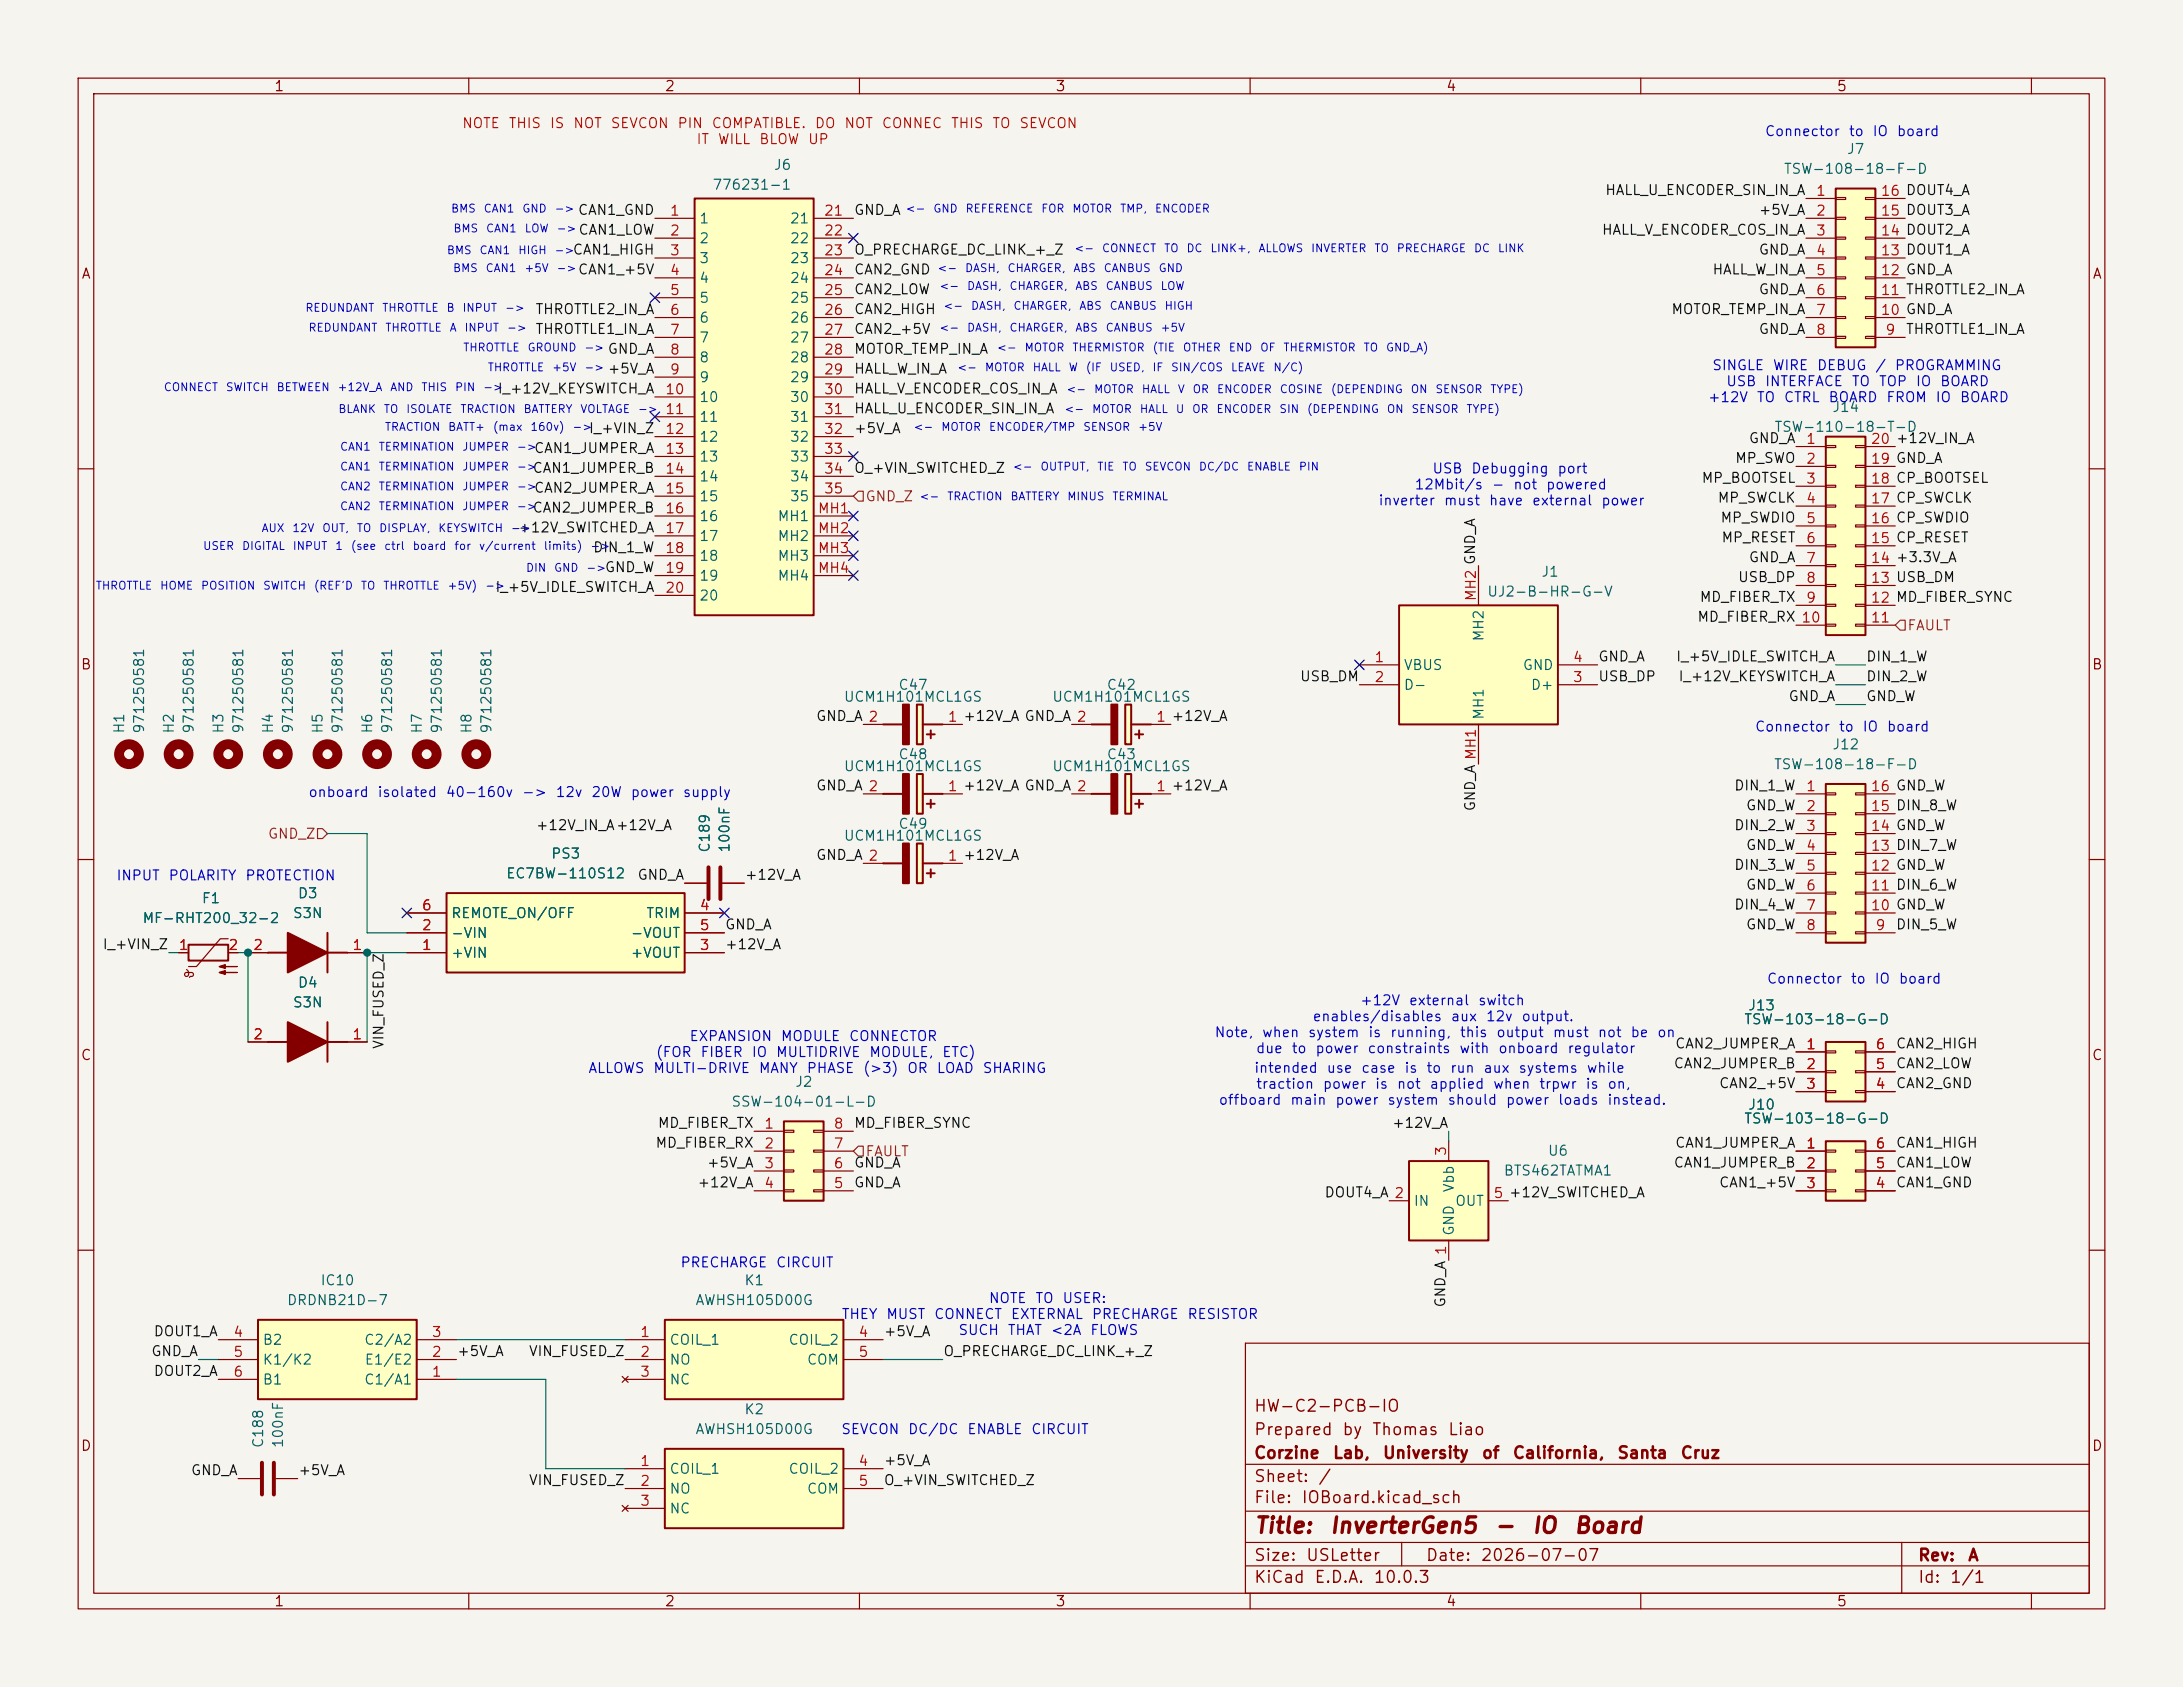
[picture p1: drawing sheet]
<svg xmlns="http://www.w3.org/2000/svg" width="279mm" height="216mm" viewBox="0 0 279 216" stroke-linecap="round" stroke-linejoin="round" font-family="sans-serif">
<defs><g id="words">
<g font-size="2" fill="#840000">
<text x="160.4" y="196.7">Title:</text>
<text x="170.1" y="196.7">InverterGen5</text>
<text x="191.2" y="196.7">-</text>
<text x="196" y="196.7">IO</text>
<text x="201.3" y="196.7">Board</text>
</g>
<g font-size="1.5" fill="#840000">
<text x="160.4" y="184">Prepared</text>
<text x="160.4" y="181">HW-C2-PCB-IO</text>
<text x="171.7" y="184">by</text>
<text x="175.5" y="184">Thomas</text>
<text x="185.2" y="184">Liao</text>
<text x="160.4" y="190">Sheet:</text>
<text x="160.4" y="187">Corzine</text>
<text x="168.6" y="190">/</text>
<text x="170.5" y="187">Lab,</text>
<text x="176.9" y="187">University</text>
<text x="189.6" y="187">of</text>
<text x="193.5" y="187">California,</text>
<text x="206.9" y="187">Santa</text>
<text x="215" y="187">Cruz</text>
<text x="160.4" y="192.7">File:</text>
<text x="166.5" y="192.7">IOBoard.kicad_sch</text>
<text x="160.4" y="202.9">KiCad</text>
<text x="160.4" y="200.1">Size:</text>
<text x="167.1" y="200.1">USLetter</text>
<text x="168.1" y="202.9">E.D.A.</text>
<text x="175.7" y="202.9">10.0.3</text>
<text x="182.4" y="200.1">Date:</text>
<text x="189.4" y="200.1">2026-07-07</text>
<text x="245.4" y="200.1">Rev:</text>
<text x="245.4" y="202.9">Id:</text>
<text x="249.5" y="202.9">1/1</text>
<text x="251.8" y="200.1">A</text>
</g>
<g font-size="1.3" fill="#840000">
<text x="35" y="12">1</text>
<text x="85" y="12">2</text>
<text x="135" y="12">3</text>
<text x="185" y="12">4</text>
<text x="235" y="12">5</text>
<text x="10.3" y="36">A</text>
<text x="267.7" y="36">A</text>
<text x="10.3" y="86">B</text>
<text x="267.7" y="86">B</text>
<text x="10.3" y="136">C</text>
<text x="267.7" y="136">C</text>
<text x="10.3" y="186">D</text>
<text x="267.7" y="186">D</text>
<text x="35" y="205.9">1</text>
<text x="85" y="205.9">2</text>
<text x="135" y="205.9">3</text>
<text x="185" y="205.9">4</text>
<text x="235" y="205.9">5</text>
</g>
<g font-size="1.3" fill="#ff1b03">
<text x="59.1" y="16.7">NOTE</text>
<text x="65" y="16.7">THIS</text>
<text x="70.3" y="16.7">IS</text>
<text x="73.3" y="16.7">NOT</text>
<text x="78.1" y="16.7">SEVCON</text>
<text x="86.6" y="16.7">PIN</text>
<text x="91" y="16.7">COMPATIBLE.</text>
<text x="104.2" y="16.7">DO</text>
<text x="108" y="16.7">NOT</text>
<text x="112.8" y="16.7">CONNEC</text>
<text x="121.6" y="16.7">THIS</text>
<text x="126.9" y="16.7">TO</text>
<text x="130.4" y="16.7">SEVCON</text>
<text x="89" y="18.8">IT</text>
<text x="91.8" y="18.8">WILL</text>
<text x="97.1" y="18.8">BLOW</text>
<text x="103.3" y="18.8">UP</text>
</g>
<g font-size="1.3" fill="#0000c2">
<text x="225.8" y="17.7">Connector</text>
<text x="236.5" y="17.7">to</text>
<text x="239.6" y="17.7">IO</text>
<text x="242.7" y="17.7">board</text>
<text x="219.1" y="47.7">SINGLE</text>
<text x="226.8" y="47.7">WIRE</text>
<text x="232.5" y="47.7">DEBUG</text>
<text x="239.9" y="47.7">/</text>
<text x="242.4" y="47.7">PROGRAMMING</text>
<text x="218.5" y="51.8">+12V</text>
<text x="220.8" y="49.7">USB</text>
<text x="224.8" y="51.8">TO</text>
<text x="225.8" y="49.7">INTERFACE</text>
<text x="228.2" y="51.8">CTRL</text>
<text x="233.9" y="51.8">BOARD</text>
<text x="236.9" y="49.7">TO</text>
<text x="240.4" y="49.7">TOP</text>
<text x="241.3" y="51.8">FROM</text>
<text x="245.1" y="49.7">IO</text>
<text x="247.6" y="51.8">IO</text>
<text x="248.2" y="49.7">BOARD</text>
<text x="250.8" y="51.8">BOARD</text>
<text x="176.3" y="65">inverter</text>
<text x="181" y="63">12Mbit/s</text>
<text x="183.2" y="60.9">USB</text>
<text x="184.7" y="65">must</text>
<text x="188.2" y="60.9">Debugging</text>
<text x="190.5" y="65">have</text>
<text x="190.8" y="63">-</text>
<text x="193.6" y="63">not</text>
<text x="196" y="65">external</text>
<text x="197.8" y="63">powered</text>
<text x="199.2" y="60.9">port</text>
<text x="204.8" y="65">power</text>
<text x="224.5" y="93.9">Connector</text>
<text x="235.3" y="93.9">to</text>
<text x="238.3" y="93.9">IO</text>
<text x="241.4" y="93.9">board</text>
<text x="39.4" y="102.3">onboard</text>
<text x="48.2" y="102.3">isolated</text>
<text x="57" y="102.3">40-160v</text>
<text x="66.7" y="102.3">-&gt;</text>
<text x="71" y="102.3">12v</text>
<text x="75.6" y="102.3">20W</text>
<text x="80.6" y="102.3">power</text>
<text x="87.3" y="102.3">supply</text>
<text x="14.8" y="113">INPUT</text>
<text x="21.5" y="113">POLARITY</text>
<text x="31.3" y="113">PROTECTION</text>
<text x="167.9" y="131">enables/disables</text>
<text x="174" y="129">+12V</text>
<text x="180.2" y="129">external</text>
<text x="185.6" y="131">aux</text>
<text x="189.1" y="129">switch</text>
<text x="190.1" y="131">12v</text>
<text x="194.6" y="131">output.</text>
<text x="226.1" y="126.2">Connector</text>
<text x="236.8" y="126.2">to</text>
<text x="239.8" y="126.2">IO</text>
<text x="242.9" y="126.2">board</text>
<text x="75.2" y="137.6">ALLOWS</text>
<text x="83.5" y="137.6">MULTI-DRIVE</text>
<text x="83.9" y="135.6">(FOR</text>
<text x="88.2" y="133.6">EXPANSION</text>
<text x="89.6" y="135.6">FIBER</text>
<text x="96.1" y="135.6">IO</text>
<text x="97" y="137.6">MANY</text>
<text x="99.2" y="135.6">MULTIDRIVE</text>
<text x="99.8" y="133.6">MODULE</text>
<text x="103.2" y="137.6">PHASE</text>
<text x="108.6" y="133.6">CONNECTOR</text>
<text x="110.4" y="137.6">(&gt;3)</text>
<text x="111.2" y="135.6">MODULE,</text>
<text x="116" y="137.6">OR</text>
<text x="119.8" y="137.6">LOAD</text>
<text x="120.5" y="135.6">ETC)</text>
<text x="125.7" y="137.6">SHARING</text>
<text x="155.4" y="133.1">Note,</text>
<text x="160.4" y="137.6">intended</text>
<text x="160.7" y="135.1">due</text>
<text x="161.4" y="133.1">when</text>
<text x="165.2" y="135.1">to</text>
<text x="167.3" y="133.1">system</text>
<text x="168.3" y="135.1">power</text>
<text x="169.7" y="137.6">use</text>
<text x="174.1" y="137.6">case</text>
<text x="174.9" y="135.1">constraints</text>
<text x="175" y="133.1">is</text>
<text x="177.8" y="133.1">running,</text>
<text x="179.7" y="137.6">is</text>
<text x="182.5" y="137.6">to</text>
<text x="185.5" y="137.6">run</text>
<text x="186.7" y="135.1">with</text>
<text x="186.7" y="133.1">this</text>
<text x="189.8" y="137.6">aux</text>
<text x="191.4" y="133.1">output</text>
<text x="191.7" y="135.1">onboard</text>
<text x="194.3" y="137.6">systems</text>
<text x="198.6" y="133.1">must</text>
<text x="200.5" y="135.1">regulator</text>
<text x="203" y="137.6">while</text>
<text x="204.4" y="133.1">not</text>
<text x="208.6" y="133.1">be</text>
<text x="212" y="133.1">on</text>
<text x="155.9" y="141.7">offboard</text>
<text x="160.7" y="139.7">traction</text>
<text x="165" y="141.7">main</text>
<text x="169.2" y="139.7">power</text>
<text x="170.8" y="141.7">power</text>
<text x="175.9" y="139.7">is</text>
<text x="177.5" y="141.7">system</text>
<text x="178.7" y="139.7">not</text>
<text x="182.9" y="139.7">applied</text>
<text x="185.2" y="141.7">should</text>
<text x="191" y="139.7">when</text>
<text x="192.6" y="141.7">power</text>
<text x="196.9" y="139.7">trpwr</text>
<text x="199.3" y="141.7">loads</text>
<text x="202.8" y="139.7">is</text>
<text x="205.6" y="141.7">instead.</text>
<text x="205.6" y="139.7">on,</text>
<text x="87" y="162.5">PRECHARGE</text>
<text x="99.2" y="162.5">CIRCUIT</text>
<text x="126.5" y="167.1">NOTE</text>
<text x="132.4" y="167.1">TO</text>
<text x="135.9" y="167.1">USER:</text>
<text x="107.6" y="169.1">THEY</text>
<text x="113.3" y="169.1">MUST</text>
<text x="119.5" y="169.1">CONNECT</text>
<text x="122.6" y="171.2">SUCH</text>
<text x="128.9" y="171.2">THAT</text>
<text x="129.3" y="169.1">EXTERNAL</text>
<text x="134.4" y="171.2">&lt;2A</text>
<text x="139.4" y="171.2">FLOWS</text>
<text x="139.6" y="169.1">PRECHARGE</text>
<text x="151.9" y="169.1">RESISTOR</text>
<text x="107.6" y="183.9">SEVCON</text>
<text x="116.1" y="183.9">DC/DC</text>
<text x="123.7" y="183.9">ENABLE</text>
<text x="131.9" y="183.9">CIRCUIT</text>
</g>
<g font-size="1.3" fill="#006464">
<text x="99" y="22.1">J6</text>
<text x="228.2" y="22.6">TSW-108-18-F-D</text>
<text x="236.3" y="20">J7</text>
<text x="89.4" y="28.9">1</text>
<text x="91.1" y="24.6">776231-1</text>
<text x="101" y="28.9">21</text>
<text x="89.4" y="31.5">2</text>
<text x="89.4" y="34">3</text>
<text x="101" y="31.5">22</text>
<text x="101" y="34">23</text>
<text x="89.4" y="36.5">4</text>
<text x="89.4" y="39.1">5</text>
<text x="89.4" y="41.6">6</text>
<text x="101" y="36.5">24</text>
<text x="101" y="39.1">25</text>
<text x="101" y="41.6">26</text>
<text x="89.4" y="44.2">7</text>
<text x="89.4" y="46.7">8</text>
<text x="101" y="44.2">27</text>
<text x="101" y="46.7">28</text>
<text x="89.4" y="49.2">9</text>
<text x="89.4" y="51.8">10</text>
<text x="101" y="49.2">29</text>
<text x="101" y="51.8">30</text>
<text x="234.4" y="53">J14</text>
<text x="89.4" y="54.3">11</text>
<text x="89.4" y="56.9">12</text>
<text x="89.4" y="59.4">13</text>
<text x="101" y="54.3">31</text>
<text x="101" y="56.9">32</text>
<text x="101" y="59.4">33</text>
<text x="227" y="55.6">TSW-110-18-T-D</text>
<text x="89.4" y="61.9">14</text>
<text x="89.4" y="64.5">15</text>
<text x="101" y="61.9">34</text>
<text x="101" y="64.5">35</text>
<text x="89.4" y="67">16</text>
<text x="89.4" y="69.6">17</text>
<text x="99.4" y="67">MH1</text>
<text x="99.4" y="69.6">MH2</text>
<text x="89.4" y="72.1">18</text>
<text x="89.4" y="74.6">19</text>
<text x="89.4" y="77.2">20</text>
<text x="99.4" y="72.1">MH3</text>
<text x="99.4" y="74.6">MH4</text>
<text x="190.3" y="76.7">UJ2-B-HR-G-V</text>
<text x="197.2" y="74.1">J1</text>
<text x="190.2" y="82.2" transform="rotate(-90 190.2 82.2)">MH2</text>
<text x="114.9" y="88.6">C47</text>
<text x="141.6" y="88.6">C42</text>
<text x="179.6" y="86.1">VBUS</text>
<text x="179.6" y="88.6">D-</text>
<text x="194.8" y="86.1">GND</text>
<text x="195.8" y="88.6">D+</text>
<text x="16.2" y="94" transform="rotate(-90 16.2 94)">H1</text>
<text x="18.8" y="94" transform="rotate(-90 18.8 94)">971250581</text>
<text x="22.6" y="94" transform="rotate(-90 22.6 94)">H2</text>
<text x="25.1" y="94" transform="rotate(-90 25.1 94)">971250581</text>
<text x="28.9" y="94" transform="rotate(-90 28.9 94)">H3</text>
<text x="31.5" y="94" transform="rotate(-90 31.5 94)">971250581</text>
<text x="35.3" y="94" transform="rotate(-90 35.3 94)">H4</text>
<text x="37.8" y="94" transform="rotate(-90 37.8 94)">971250581</text>
<text x="41.6" y="94" transform="rotate(-90 41.6 94)">H5</text>
<text x="44.2" y="94" transform="rotate(-90 44.2 94)">971250581</text>
<text x="48" y="94" transform="rotate(-90 48 94)">H6</text>
<text x="50.5" y="94" transform="rotate(-90 50.5 94)">971250581</text>
<text x="54.3" y="94" transform="rotate(-90 54.3 94)">H7</text>
<text x="56.9" y="94" transform="rotate(-90 56.9 94)">971250581</text>
<text x="60.7" y="94" transform="rotate(-90 60.7 94)">H8</text>
<text x="63.2" y="94" transform="rotate(-90 63.2 94)">971250581</text>
<text x="107.9" y="90.1">UCM1H101MCL1GS</text>
<text x="134.6" y="90.1">UCM1H101MCL1GS</text>
<text x="190.2" y="92.2" transform="rotate(-90 190.2 92.2)">MH1</text>
<text x="107.9" y="99">UCM1H101MCL1GS</text>
<text x="114.9" y="97.5">C48</text>
<text x="134.6" y="99">UCM1H101MCL1GS</text>
<text x="141.6" y="97.5">C43</text>
<text x="227" y="98.8">TSW-108-18-F-D</text>
<text x="234.4" y="96.2">J12</text>
<text x="107.9" y="107.9">UCM1H101MCL1GS</text>
<text x="114.9" y="106.4">C49</text>
<text x="64.7" y="112.7">EC7BW-110S12</text>
<text x="70.4" y="110.2">PS3</text>
<text x="91.1" y="109.2" transform="rotate(-90 91.1 109.2)">C189</text>
<text x="93.7" y="109.2" transform="rotate(-90 93.7 109.2)">100nF</text>
<text x="18.1" y="118.4">MF-RHT200_32-2</text>
<text x="25.7" y="115.9">F1</text>
<text x="37.4" y="117.8">S3N</text>
<text x="38" y="115.3">D3</text>
<text x="57.7" y="117.8">REMOTE_ON/OFF</text>
<text x="82.6" y="117.8">TRIM</text>
<text x="57.7" y="122.9">+VIN</text>
<text x="57.7" y="120.4">-VIN</text>
<text x="80.6" y="122.9">+VOUT</text>
<text x="80.6" y="120.4">-VOUT</text>
<text x="37.4" y="129.2">S3N</text>
<text x="38" y="126.7">D4</text>
<text x="223.1" y="131.4">TSW-103-18-G-D</text>
<text x="223.7" y="129.6">J13</text>
<text x="93.5" y="141.9">SSW-104-01-L-D</text>
<text x="101.7" y="139.4">J2</text>
<text x="223.7" y="142.3">J10</text>
<text x="198" y="148.2">U6</text>
<text x="223.1" y="144.1">TSW-103-18-G-D</text>
<text x="180.8" y="154.6">IN</text>
<text x="186.2" y="154.6">OUT</text>
<text x="186.4" y="152.7" transform="rotate(-90 186.4 152.7)">Vbb</text>
<text x="192.4" y="150.8">BTS462TATMA1</text>
<text x="186.4" y="158.2" transform="rotate(-90 186.4 158.2)">GND</text>
<text x="36.6" y="167.3">DRDNB21D-7</text>
<text x="40.9" y="164.8">IC10</text>
<text x="88.9" y="167.3">AWHSH105D00G</text>
<text x="95.2" y="164.8">K1</text>
<text x="33.5" y="172.4">B2</text>
<text x="46.5" y="172.4">C2/A2</text>
<text x="85.6" y="172.4">COIL_1</text>
<text x="100.8" y="172.4">COIL_2</text>
<text x="33.5" y="175">K1/K2</text>
<text x="33.5" y="177.5">B1</text>
<text x="46.5" y="177.5">C1/A1</text>
<text x="46.6" y="175">E1/E2</text>
<text x="85.6" y="175">NO</text>
<text x="85.6" y="177.5">NC</text>
<text x="103.2" y="175">COM</text>
<text x="34" y="185.4" transform="rotate(-90 34 185.4)">C188</text>
<text x="36.5" y="185.4" transform="rotate(-90 36.5 185.4)">100nF</text>
<text x="88.9" y="183.9">AWHSH105D00G</text>
<text x="95.2" y="181.3">K2</text>
<text x="85.6" y="188.9">COIL_1</text>
<text x="85.6" y="191.5">NO</text>
<text x="100.8" y="188.9">COIL_2</text>
<text x="103.2" y="191.5">COM</text>
<text x="85.6" y="194">NC</text>
</g>
<g font-size="1.3" fill="#0f0f0f">
<text x="73.9" y="27.8">CAN1_GND</text>
<text x="109.2" y="27.8">GND_A</text>
<text x="205.4" y="25.3">HALL_U_ENCODER_SIN_IN_A</text>
<text x="225" y="27.8">+5V_A</text>
<text x="73.2" y="32.9">CAN1_HIGH</text>
<text x="73.9" y="35.4">CAN1_+5V</text>
<text x="73.9" y="30.4">CAN1_LOW</text>
<text x="109.2" y="32.9">O_PRECHARGE_DC_LINK_+_Z</text>
<text x="109.2" y="35.4">CAN2_GND</text>
<text x="204.9" y="30.4">HALL_V_ENCODER_COS_IN_A</text>
<text x="219.1" y="35.4">HALL_W_IN_A</text>
<text x="225" y="32.9">GND_A</text>
<text x="68.4" y="40.5">THROTTLE2_IN_A</text>
<text x="109.2" y="38">CAN2_LOW</text>
<text x="109.2" y="40.5">CAN2_HIGH</text>
<text x="213.8" y="40.5">MOTOR_TEMP_IN_A</text>
<text x="225" y="38">GND_A</text>
<text x="68.4" y="43.1">THROTTLE1_IN_A</text>
<text x="77.7" y="45.6">GND_A</text>
<text x="109.2" y="43.1">CAN2_+5V</text>
<text x="109.2" y="45.6">MOTOR_TEMP_IN_A</text>
<text x="225" y="43.1">GND_A</text>
<text x="243.8" y="43.1">THROTTLE1_IN_A</text>
<text x="63.6" y="50.7">I_+12V_KEYSWITCH_A</text>
<text x="77.7" y="48.1">+5V_A</text>
<text x="109.2" y="53.2">HALL_U_ENCODER_SIN_IN_A</text>
<text x="109.2" y="50.7">HALL_V_ENCODER_COS_IN_A</text>
<text x="109.2" y="48.1">HALL_W_IN_A</text>
<text x="68.3" y="58.3">CAN1_JUMPER_A</text>
<text x="75.3" y="55.8">I_+VIN_Z</text>
<text x="109.2" y="55.8">+5V_A</text>
<text x="222" y="59.6">MP_SWO</text>
<text x="223.7" y="57">GND_A</text>
<text x="68.1" y="65.9">CAN2_JUMPER_B</text>
<text x="68.1" y="60.8">CAN1_JUMPER_B</text>
<text x="68.3" y="63.4">CAN2_JUMPER_A</text>
<text x="109.2" y="60.8">O_+VIN_SWITCHED_Z</text>
<text x="217.7" y="62.1">MP_BOOTSEL</text>
<text x="219.7" y="64.6">MP_SWCLK</text>
<text x="66.3" y="68.5">+12V_SWITCHED_A</text>
<text x="75.8" y="71">DIN_1_W</text>
<text x="220.1" y="67.2">MP_SWDIO</text>
<text x="220.2" y="69.7">MP_RESET</text>
<text x="63.3" y="76.1">I_+5V_IDLE_SWITCH_A</text>
<text x="77.3" y="73.5">GND_W</text>
<text x="217.5" y="77.3">MD_FIBER_TX</text>
<text x="222.3" y="74.8">USB_DP</text>
<text x="223.7" y="72.3">GND_A</text>
<text x="217.1" y="79.9">MD_FIBER_RX 10</text>
<text x="166.3" y="87.5">USB_DM</text>
<text x="204.5" y="85">GND_A</text>
<text x="204.5" y="87.5">USB_DP</text>
<text x="214.4" y="85">I_+5V_IDLE_SWITCH_A</text>
<text x="214.7" y="87.5">I_+12V_KEYSWITCH_A</text>
<text x="238.8" y="85">DIN_1_W</text>
<text x="238.8" y="87.5">DIN_2_W</text>
<text x="104.4" y="92.6">GND_A 2</text>
<text x="228.8" y="90">GND_A</text>
<text x="238.8" y="90">GND_W</text>
<text x="104.4" y="101.5">GND_A 2</text>
<text x="221.9" y="101.5">DIN_1_W</text>
<text x="68.5" y="106.6">+12V_IN_A+12V_A</text>
<text x="189.1" y="103.9" transform="rotate(-90 189.1 103.9)">GND_A MH1</text>
<text x="221.9" y="106.6">DIN_2_W</text>
<text x="223.4" y="104">GND_W</text>
<text x="81.5" y="112.9">GND_A</text>
<text x="95.2" y="112.9">+12V_A</text>
<text x="104.4" y="110.4">GND_A 2</text>
<text x="221.9" y="111.6">DIN_3_W</text>
<text x="223.4" y="109.1">GND_W</text>
<text x="92.7" y="119.3">GND_A</text>
<text x="221.9" y="116.7">DIN_4_W</text>
<text x="223.4" y="119.3">GND_W</text>
<text x="223.4" y="114.2">GND_W</text>
<text x="242.6" y="119.3">DIN_5_W</text>
<text x="13" y="121.8">I_+VIN_Z</text>
<text x="92.7" y="121.8">+12V_A</text>
<text x="49.4" y="134.3" transform="rotate(-90 49.4 134.3)">VIN_FUSED_Z</text>
<text x="214.1" y="137">CAN2_JUMPER_B</text>
<text x="214.3" y="134.5">CAN2_JUMPER_A</text>
<text x="242.6" y="134.5">CAN2_HIGH</text>
<text x="242.6" y="137">CAN2_LOW</text>
<text x="219.9" y="139.6">CAN2_+5V</text>
<text x="242.6" y="139.6">CAN2_GND</text>
<text x="83.8" y="147.2">MD_FIBER_RX</text>
<text x="84.1" y="144.7">MD_FIBER_TX</text>
<text x="90.4" y="149.7">+5V_A</text>
<text x="109.2" y="149.7">GND_A</text>
<text x="109.2" y="144.7">MD_FIBER_SYNC</text>
<text x="178.1" y="144.7">+12V_A</text>
<text x="214.1" y="149.7">CAN1_JUMPER_B</text>
<text x="214.3" y="147.2">CAN1_JUMPER_A</text>
<text x="242.6" y="149.7">CAN1_LOW</text>
<text x="242.6" y="147.2">CAN1_HIGH</text>
<text x="89.2" y="152.3">+12V_A</text>
<text x="109.2" y="152.3">GND_A</text>
<text x="169.4" y="153.5">DOUT4_A 2</text>
<text x="219.9" y="152.3">CAN1_+5V</text>
<text x="242.6" y="152.3">CAN1_GND</text>
<text x="185.3" y="167.4" transform="rotate(-90 185.3 167.4)">GND_A 1</text>
<text x="19.3" y="173.9">GND_A</text>
<text x="19.6" y="171.3">DOUT1_A</text>
<text x="58.4" y="173.9">+5V_A</text>
<text x="67.6" y="173.9">VIN_FUSED_Z</text>
<text x="113" y="171.3">+5V_A</text>
<text x="120.6" y="173.9">O_PRECHARGE_DC_LINK_+_Z</text>
<text x="19.6" y="176.4">DOUT2_A</text>
<text x="24.4" y="189.1">GND_A</text>
<text x="38.1" y="189.1">+5V_A</text>
<text x="67.6" y="190.4">VIN_FUSED_Z</text>
<text x="113" y="187.8">+5V_A</text>
<text x="113" y="190.4">O_+VIN_SWITCHED_Z</text>
</g>
<g font-size="1.3" fill="#a90000">
<text x="85.7" y="27.9">1</text>
<text x="105.4" y="27.9">21</text>
<text x="232.3" y="25.4">1</text>
<text x="232.3" y="27.9">2</text>
<text x="240.6" y="27.9">15 DOUT3_A</text>
<text x="240.6" y="25.4">16 DOUT4_A</text>
<text x="85.7" y="30.5">2</text>
<text x="85.7" y="33">3</text>
<text x="85.7" y="35.5">4</text>
<text x="105.4" y="30.5">22</text>
<text x="105.4" y="33">23</text>
<text x="105.4" y="35.5">24</text>
<text x="232.3" y="30.5">3</text>
<text x="232.3" y="33">4</text>
<text x="232.3" y="35.5">5</text>
<text x="240.6" y="35.5">12 GND_A</text>
<text x="240.6" y="33">13 DOUT1_A</text>
<text x="240.6" y="30.5">14 DOUT2_A</text>
<text x="85.7" y="38.1">5</text>
<text x="85.7" y="40.6">6</text>
<text x="105.4" y="38.1">25</text>
<text x="105.4" y="40.6">26</text>
<text x="232.3" y="38.1">6</text>
<text x="232.3" y="40.6">7</text>
<text x="240.6" y="40.6">10 GND_A</text>
<text x="240.6" y="38.1">11 THROTTLE2_IN_A</text>
<text x="85.7" y="43.2">7</text>
<text x="85.7" y="45.7">8</text>
<text x="105.4" y="43.2">27</text>
<text x="105.4" y="45.7">28</text>
<text x="232.3" y="43.2">8</text>
<text x="241.2" y="43.2">9</text>
<text x="85" y="50.8">10</text>
<text x="85" y="53.3">11</text>
<text x="85.7" y="48.2">9</text>
<text x="105.4" y="48.2">29</text>
<text x="105.4" y="50.8">30</text>
<text x="105.4" y="53.3">31</text>
<text x="85" y="55.9">12</text>
<text x="85" y="58.4">13</text>
<text x="105.4" y="55.9">32</text>
<text x="105.4" y="58.4">33</text>
<text x="231.1" y="57.1">1</text>
<text x="231.1" y="59.7">2</text>
<text x="239.4" y="59.7">19 GND_A</text>
<text x="239.4" y="57.1">20 +12V_IN_A</text>
<text x="85" y="60.9">14</text>
<text x="85" y="63.5">15</text>
<text x="105.4" y="60.9">34</text>
<text x="105.4" y="63.5">35</text>
<text x="231.1" y="62.2">3</text>
<text x="231.1" y="64.7">4</text>
<text x="239.4" y="64.7">17 CP_SWCLK</text>
<text x="239.4" y="62.2">18 CP_BOOTSEL</text>
<text x="85" y="66">16</text>
<text x="85" y="68.6">17</text>
<text x="85" y="71.1">18</text>
<text x="104.6" y="66">MH1</text>
<text x="104.6" y="68.6">MH2</text>
<text x="104.6" y="71.1">MH3</text>
<text x="231.1" y="67.3">5</text>
<text x="231.1" y="69.8">6</text>
<text x="239.4" y="69.8">15 CP_RESET</text>
<text x="239.4" y="67.3">16 CP_SWDIO</text>
<text x="85" y="73.6">19</text>
<text x="85" y="76.2">20</text>
<text x="104.6" y="73.6">MH4</text>
<text x="189.2" y="77" transform="rotate(-90 189.2 77)">MH2 GND_A</text>
<text x="231.1" y="72.4">7</text>
<text x="231.1" y="74.9">8</text>
<text x="231.1" y="77.4">9</text>
<text x="239.4" y="77.4">12 MD_FIBER_SYNC</text>
<text x="239.4" y="74.9">13 USB_DM</text>
<text x="239.4" y="72.4">14 +3.3V_A</text>
<text x="239.4" y="80">11</text>
<text x="175.8" y="85.1">1</text>
<text x="175.8" y="87.6">2</text>
<text x="201.2" y="87.6">3</text>
<text x="201.2" y="85.1">4</text>
<text x="121.2" y="92.7">1 +12V_A GND_A 2</text>
<text x="147.9" y="92.7">1 +12V_A</text>
<text x="121.2" y="101.6">1 +12V_A GND_A 2</text>
<text x="147.9" y="101.6">1 +12V_A</text>
<text x="231.1" y="101.6">1</text>
<text x="239.4" y="101.6">16 GND_W</text>
<text x="231.1" y="104.1">2</text>
<text x="231.1" y="106.7">3</text>
<text x="239.4" y="106.7">14 GND_W</text>
<text x="239.4" y="104.1">15 DIN_8_W</text>
<text x="121.2" y="110.5">1 +12V_A</text>
<text x="231.1" y="109.2">4</text>
<text x="231.1" y="111.7">5</text>
<text x="239.4" y="111.7">12 GND_W</text>
<text x="239.4" y="109.2">13 DIN_7_W</text>
<text x="53.9" y="119.4">2</text>
<text x="53.9" y="116.8">6</text>
<text x="89.5" y="116.8">4</text>
<text x="89.5" y="119.4">5</text>
<text x="231.1" y="114.3">6</text>
<text x="231.1" y="116.8">7</text>
<text x="231.1" y="119.4">8</text>
<text x="239.4" y="116.8">10 GND_W</text>
<text x="239.4" y="114.3">11 DIN_6_W</text>
<text x="240" y="119.4">9</text>
<text x="22.8" y="121.9">1</text>
<text x="29.1" y="121.9">2</text>
<text x="32.3" y="121.9">2</text>
<text x="45" y="121.9">1</text>
<text x="53.9" y="121.9">1</text>
<text x="89.5" y="121.9">3</text>
<text x="32.3" y="133.3">2</text>
<text x="45" y="133.3">1</text>
<text x="231.1" y="134.6">1</text>
<text x="231.1" y="137.1">2</text>
<text x="240" y="137.1">5</text>
<text x="240" y="134.6">6</text>
<text x="231.1" y="139.7">3</text>
<text x="240" y="139.7">4</text>
<text x="97.7" y="144.8">1</text>
<text x="97.7" y="147.3">2</text>
<text x="97.7" y="149.8">3</text>
<text x="106.6" y="149.8">6</text>
<text x="106.6" y="147.3">7</text>
<text x="106.6" y="144.8">8</text>
<text x="185.4" y="148" transform="rotate(-90 185.4 148)">3</text>
<text x="231.1" y="147.3">1</text>
<text x="231.1" y="149.8">2</text>
<text x="240" y="149.8">5</text>
<text x="240" y="147.3">6</text>
<text x="97.7" y="152.4">4</text>
<text x="106.6" y="152.4">5</text>
<text x="191.1" y="153.6">5 +12V_SWITCHED_A</text>
<text x="231.1" y="152.4">3</text>
<text x="240" y="152.4">4</text>
<text x="29.8" y="171.4">4</text>
<text x="29.8" y="174">5</text>
<text x="55.2" y="174">2</text>
<text x="55.2" y="171.4">3</text>
<text x="81.8" y="171.4">1</text>
<text x="81.8" y="174">2</text>
<text x="109.8" y="171.4">4</text>
<text x="109.8" y="174">5</text>
<text x="29.8" y="176.5">6</text>
<text x="55.2" y="176.5">1</text>
<text x="81.8" y="176.5">3</text>
<text x="81.8" y="187.9">1</text>
<text x="81.8" y="190.5">2</text>
<text x="109.8" y="187.9">4</text>
<text x="109.8" y="190.5">5</text>
<text x="81.8" y="193">3</text>
</g>
<g font-size="1.3" fill="#725600">
<text x="110.7" y="64.5">GND_Z</text>
<text x="244" y="81">FAULT</text>
<text x="34.2" y="107.7">GND_Z</text>
<text x="110.7" y="148.3">FAULT</text>
</g>
<g font-size="1" fill="#0000c2">
<text x="57.6" y="27.5">BMS</text>
<text x="57.9" y="30">BMS</text>
<text x="61.8" y="27.5">CAN1</text>
<text x="62.1" y="30">CAN1</text>
<text x="66.8" y="27.5">GND</text>
<text x="67.1" y="30">LOW</text>
<text x="70.9" y="27.5">-&gt;</text>
<text x="71.1" y="30">-&gt;</text>
<text x="115.8" y="27.5">&lt;-</text>
<text x="119.4" y="27.5">GND</text>
<text x="123.5" y="27.5">REFERENCE</text>
<text x="133.2" y="27.5">FOR</text>
<text x="137.2" y="27.5">MOTOR</text>
<text x="143.3" y="27.5">TMP,</text>
<text x="147.7" y="27.5">ENCODER</text>
<text x="57.1" y="32.8">BMS</text>
<text x="57.9" y="35.1">BMS</text>
<text x="61.3" y="32.8">CAN1</text>
<text x="62.1" y="35.1">CAN1</text>
<text x="66.2" y="32.8">HIGH</text>
<text x="67" y="35.1">+5V</text>
<text x="70.9" y="32.8">-&gt;</text>
<text x="71.1" y="35.1">-&gt;</text>
<text x="119.9" y="35.1">&lt;-</text>
<text x="123.4" y="35.1">DASH,</text>
<text x="128.9" y="35.1">CHARGER,</text>
<text x="137.3" y="35.1">ABS</text>
<text x="137.4" y="32.5">&lt;-</text>
<text x="141" y="32.5">CONNECT</text>
<text x="141.2" y="35.1">CANBUS</text>
<text x="148.2" y="35.1">GND</text>
<text x="148.9" y="32.5">TO</text>
<text x="151.8" y="32.5">DC</text>
<text x="154.8" y="32.5">LINK+,</text>
<text x="161" y="32.5">ALLOWS</text>
<text x="167.7" y="32.5">INVERTER</text>
<text x="175.8" y="32.5">TO</text>
<text x="178.7" y="32.5">PRECHARGE</text>
<text x="188.6" y="32.5">DC</text>
<text x="191.6" y="32.5">LINK</text>
<text x="39" y="40.2">REDUNDANT</text>
<text x="48.8" y="40.2">THROTTLE</text>
<text x="57.1" y="40.2">B</text>
<text x="59.1" y="40.2">INPUT</text>
<text x="64.5" y="40.2">-&gt;</text>
<text x="120.1" y="37.4">&lt;-</text>
<text x="120.6" y="39.9">&lt;-</text>
<text x="123.7" y="37.4">DASH,</text>
<text x="124.2" y="39.9">DASH,</text>
<text x="129.1" y="37.4">CHARGER,</text>
<text x="129.6" y="39.9">CHARGER,</text>
<text x="137.5" y="37.4">ABS</text>
<text x="138.1" y="39.9">ABS</text>
<text x="141.4" y="37.4">CANBUS</text>
<text x="141.9" y="39.9">CANBUS</text>
<text x="148.5" y="37.4">LOW</text>
<text x="149" y="39.9">HIGH</text>
<text x="39.4" y="42.7">REDUNDANT</text>
<text x="49.2" y="42.7">THROTTLE</text>
<text x="57.5" y="42.7">A</text>
<text x="59.2" y="45.2">THROTTLE</text>
<text x="59.4" y="42.7">INPUT</text>
<text x="62.3" y="47.8">THROTTLE</text>
<text x="64.8" y="42.7">-&gt;</text>
<text x="67.4" y="45.2">GROUND</text>
<text x="70.6" y="47.8">+5V</text>
<text x="74.7" y="47.8">-&gt;</text>
<text x="74.7" y="45.2">-&gt;</text>
<text x="120.1" y="42.7">&lt;-</text>
<text x="122.4" y="47.8">&lt;-</text>
<text x="123.7" y="42.7">DASH,</text>
<text x="126" y="47.8">MOTOR</text>
<text x="127.5" y="45.2">&lt;-</text>
<text x="129.1" y="42.7">CHARGER,</text>
<text x="131.1" y="45.2">MOTOR</text>
<text x="132.1" y="47.8">HALL</text>
<text x="136.7" y="47.8">W</text>
<text x="137.2" y="45.2">THERMISTOR</text>
<text x="137.5" y="42.7">ABS</text>
<text x="138.9" y="47.8">(IF</text>
<text x="141.4" y="42.7">CANBUS</text>
<text x="141.9" y="47.8">USED,</text>
<text x="147.4" y="47.8">IF</text>
<text x="147.4" y="45.2">(TIE</text>
<text x="148.5" y="42.7">+5V</text>
<text x="149.8" y="47.8">SIN/COS</text>
<text x="151.3" y="45.2">OTHER</text>
<text x="157.2" y="45.2">END</text>
<text x="157.5" y="47.8">LEAVE</text>
<text x="161.2" y="45.2">OF</text>
<text x="162.9" y="47.8">N/C)</text>
<text x="164.2" y="45.2">THERMISTOR</text>
<text x="174.4" y="45.2">TO</text>
<text x="177.3" y="45.2">GND_A)</text>
<text x="20.9" y="50.3">CONNECT</text>
<text x="28.8" y="50.3">SWITCH</text>
<text x="35.3" y="50.3">BETWEEN</text>
<text x="43.1" y="50.3">+12V_A</text>
<text x="43.2" y="53.1">BLANK</text>
<text x="49" y="53.1">TO</text>
<text x="49.9" y="50.3">AND</text>
<text x="51.9" y="53.1">ISOLATE</text>
<text x="53.8" y="50.3">THIS</text>
<text x="58.2" y="50.3">PIN</text>
<text x="58.8" y="53.1">TRACTION</text>
<text x="61.7" y="50.3">-&gt;</text>
<text x="66.9" y="53.1">BATTERY</text>
<text x="74.2" y="53.1">VOLTAGE</text>
<text x="81.6" y="53.1">-&gt;</text>
<text x="136.1" y="53.1">&lt;-</text>
<text x="136.4" y="50.6">&lt;-</text>
<text x="139.7" y="53.1">MOTOR</text>
<text x="139.9" y="50.6">MOTOR</text>
<text x="145.8" y="53.1">HALL</text>
<text x="146" y="50.6">HALL</text>
<text x="150.4" y="53.1">U</text>
<text x="150.7" y="50.6">V</text>
<text x="152.5" y="53.1">OR</text>
<text x="152.6" y="50.6">OR</text>
<text x="155.6" y="53.1">ENCODER</text>
<text x="155.7" y="50.6">ENCODER</text>
<text x="163.6" y="53.1">SIN</text>
<text x="163.7" y="50.6">COSINE</text>
<text x="167.2" y="53.1">(DEPENDING</text>
<text x="170.3" y="50.6">(DEPENDING</text>
<text x="177.4" y="53.1">ON</text>
<text x="180.5" y="50.6">ON</text>
<text x="180.6" y="53.1">SENSOR</text>
<text x="183.6" y="50.6">SENSOR</text>
<text x="187.6" y="53.1">TYPE)</text>
<text x="190.7" y="50.6">TYPE)</text>
<text x="43.4" y="57.9">CAN1</text>
<text x="48.4" y="57.9">TERMINATION</text>
<text x="49.2" y="55.4">TRACTION</text>
<text x="57.3" y="55.4">BATT+</text>
<text x="59.1" y="57.9">JUMPER</text>
<text x="63" y="55.4">(max</text>
<text x="66.1" y="57.9">-&gt;</text>
<text x="67.8" y="55.4">160v)</text>
<text x="73.2" y="55.4">-&gt;</text>
<text x="116.8" y="55.4">&lt;-</text>
<text x="120.4" y="55.4">MOTOR</text>
<text x="126.5" y="55.4">ENCODER/TMP</text>
<text x="138.6" y="55.4">SENSOR</text>
<text x="145.6" y="55.4">+5V</text>
<text x="43.4" y="63">CAN2</text>
<text x="43.4" y="65.6">CAN2</text>
<text x="43.4" y="60.5">CAN1</text>
<text x="48.4" y="63">TERMINATION</text>
<text x="48.4" y="65.6">TERMINATION</text>
<text x="48.4" y="60.5">TERMINATION</text>
<text x="59.1" y="63">JUMPER</text>
<text x="59.1" y="65.6">JUMPER</text>
<text x="59.1" y="60.5">JUMPER</text>
<text x="66.1" y="63">-&gt;</text>
<text x="66.1" y="65.6">-&gt;</text>
<text x="66.1" y="60.5">-&gt;</text>
<text x="117.6" y="64.3">&lt;-</text>
<text x="121.1" y="64.3">TRACTION</text>
<text x="129.2" y="64.3">BATTERY</text>
<text x="129.5" y="60.5">&lt;-</text>
<text x="133.1" y="60.5">OUTPUT,</text>
<text x="136.5" y="64.3">MINUS</text>
<text x="140.4" y="60.5">TIE</text>
<text x="142.3" y="64.3">TERMINAL</text>
<text x="143.6" y="60.5">TO</text>
<text x="146.4" y="60.5">SEVCON</text>
<text x="153.4" y="60.5">DC/DC</text>
<text x="159.5" y="60.5">ENABLE</text>
<text x="166.2" y="60.5">PIN</text>
<text x="25.9" y="70.6">USER</text>
<text x="30.9" y="70.6">DIGITAL</text>
<text x="33.4" y="68.3">AUX</text>
<text x="37.3" y="68.3">12V</text>
<text x="37.4" y="70.6">INPUT</text>
<text x="41.2" y="68.3">OUT,</text>
<text x="42.8" y="70.6">1</text>
<text x="44.8" y="70.6">(see</text>
<text x="45.6" y="68.3">TO</text>
<text x="48.4" y="68.3">DISPLAY,</text>
<text x="49.1" y="70.6">ctrl</text>
<text x="52.7" y="70.6">board</text>
<text x="56" y="68.3">KEYSWITCH</text>
<text x="58.1" y="70.6">for</text>
<text x="61.2" y="70.6">v/current</text>
<text x="65.3" y="68.3">-&gt;</text>
<text x="69.5" y="70.6">limits)</text>
<text x="75.5" y="70.6">-&gt;</text>
<text x="12.2" y="75.7">THROTTLE</text>
<text x="20.4" y="75.7">HOME</text>
<text x="25.6" y="75.7">POSITION</text>
<text x="33.6" y="75.7">SWITCH</text>
<text x="40.1" y="75.7">(REF'D</text>
<text x="46.1" y="75.7">TO</text>
<text x="49" y="75.7">THROTTLE</text>
<text x="57.2" y="75.7">+5V)</text>
<text x="62" y="75.7">-&gt;</text>
<text x="67.2" y="73.4">DIN</text>
<text x="70.8" y="73.4">GND</text>
<text x="75" y="73.4">-&gt;</text>
</g>
</g></defs>
<path d="M0 0h279.4v215.9h-279.4z" fill="#f5f4ef" stroke="#f5f4ef" stroke-width=".13"/>
<g fill="none" stroke="#840000" stroke-width=".15">
<path d="M10 10h259.4v195.9h-259.4zM12 12h255.4v191.9h-255.4zM60 10v2M110 10v2M160 10v2M210 10v2M260 10v2M10 60h2M267.4 60h2M10 110h2M267.4 110h2M10 160h2"/>
<path d="M159.4 171.9h108v32h-108zM267.4 160h2M159.4 197.4h108M159.4 193.4h108M159.4 187.4h108M179.4 197.4v3M243.4 197.4v6.5M60 203.9v2M110 203.9v2M159.4 200.4h108M160 203.9v2M210 203.9v2"/>
<path d="M260 203.9v2"/>
</g>
<path d="M88.9 25.4h15.2v53.3h-15.2z" fill="#ffffc2"/>
<path d="M88.9 25.4h15.2v53.3h-15.2z" fill="none" stroke="#840000" stroke-width=".25"/>
<g fill="none" stroke="#840000" stroke-width=".15">
<path d="M83.8 27.9h5.1M83.8 30.5h5.1M83.8 33h5.1M83.8 35.6h5.1M83.8 38.1h5.1M104.1 27.9h5.1M104.1 30.5h5.1M104.1 33h5.1M104.1 35.6h5.1M104.1 38.1h5.1M83.8 40.6h5.1M83.8 43.2h5.1"/>
<path d="M83.8 45.7h5.1M83.8 48.3h5.1M83.8 50.8h5.1M83.8 53.3h5.1M83.8 55.9h5.1M83.8 58.4h5.1M104.1 40.6h5.1M104.1 43.2h5.1M104.1 45.7h5.1M104.1 48.3h5.1M104.1 50.8h5.1M104.1 53.3h5.1"/>
<path d="M104.1 55.9h5.1M104.1 58.4h5.1M83.8 61h5.1M83.8 63.5h5.1M83.8 66h5.1M83.8 68.6h5.1M83.8 71.1h5.1M83.8 73.7h5.1M83.8 76.2h5.1M104.1 61h5.1M104.1 63.5h5.1M104.1 66h5.1"/>
<path d="M104.1 68.6h5.1M104.1 71.1h5.1M104.1 73.7h5.1"/>
</g>
<path d="M233.7 55.9h5.1v25.4h-5.1z" fill="#ffffc2"/>
<path d="M233.7 55.9h5.1v25.4h-5.1z" fill="none" stroke="#840000" stroke-width=".25"/>
<g fill="none" stroke="#840000" stroke-width=".15">
<path d="M229.9 57.2h3.8M229.9 59.7h3.8M233.7 57h1.2v.3h-1.2zM233.7 59.6h1.2v.2h-1.2zM237.5 57h1.3v.3h-1.3zM237.5 59.6h1.3v.2h-1.3zM238.8 57.2h3.8M238.8 59.7h3.8M229.9 62.2h3.8M229.9 64.8h3.8M229.9 67.3h3.8M229.9 69.9h3.8"/>
<path d="M229.9 72.4h3.8M229.9 74.9h3.8M229.9 77.5h3.8M233.7 62.1h1.2v.3h-1.2zM233.7 64.6h1.2v.3h-1.2zM233.7 67.2h1.2v.2h-1.2zM233.7 69.7h1.2v.3h-1.2zM233.7 72.3h1.2v.2h-1.2zM233.7 74.8h1.2v.3h-1.2zM233.7 77.3h1.2v.3h-1.2zM233.7 79.9h1.2v.2h-1.2zM237.5 62.1h1.3v.3h-1.3z"/>
<path d="M237.5 64.6h1.3v.3h-1.3zM237.5 67.2h1.3v.2h-1.3zM237.5 69.7h1.3v.3h-1.3zM237.5 72.3h1.3v.2h-1.3zM237.5 74.8h1.3v.3h-1.3zM237.5 77.3h1.3v.3h-1.3zM237.5 79.9h1.3v.2h-1.3zM238.8 62.2h3.8M238.8 64.8h3.8M238.8 67.3h3.8M238.8 69.9h3.8M238.8 72.4h3.8"/>
<path d="M238.8 74.9h3.8M238.8 77.5h3.8M229.9 80h3.8M238.8 80h3.8"/>
</g>
<circle cx="61" cy="96.5" r="1.27" fill="none" stroke="#840000" stroke-width="1.3"/>
<path d="M117.3 99.1h.8v5h-.8z" fill="#ffffc2"/>
<path d="M117.3 99.1h.8v5h-.8zM113 101.6h2.6M118.1 101.6h2.5M118.6 102.9h1M119.1 102.4v1" fill="none" stroke="#840000" stroke-width=".25"/>
<path d="M115.6 99.1h.7v5h-.7z" fill="#840000" stroke="#840000" stroke-width=".25"/>
<path d="M110.5 101.6h2.5M120.6 101.6h2.6" fill="none" stroke="#840000" stroke-width=".15"/>
<path d="M117.3 90.2h.8v5.1h-.8z" fill="#ffffc2"/>
<path d="M113 92.7h2.6M117.3 90.2h.8v5.1h-.8zM118.1 92.7h2.5M118.6 94h1M119.1 93.5v1" fill="none" stroke="#840000" stroke-width=".25"/>
<path d="M115.6 90.2h.7v5.1h-.7z" fill="#840000" stroke="#840000" stroke-width=".25"/>
<path d="M110.5 92.7h2.5M120.6 92.7h2.6" fill="none" stroke="#840000" stroke-width=".15"/>
<path d="M117.3 108h.8v5h-.8z" fill="#ffffc2"/>
<path d="M113 110.5h2.6M117.3 108h.8v5h-.8zM118.1 110.5h2.5M118.6 111.8h1M119.1 111.3v1" fill="none" stroke="#840000" stroke-width=".25"/>
<path d="M115.6 108h.7v5h-.7z" fill="#840000" stroke="#840000" stroke-width=".25"/>
<path d="M110.5 110.5h2.5M120.6 110.5h2.6" fill="none" stroke="#840000" stroke-width=".15"/>
<path d="M85.1 185.4h22.8v10.2h-22.8z" fill="#ffffc2"/>
<path d="M85.1 185.4h22.8v10.2h-22.8z" fill="none" stroke="#840000" stroke-width=".25"/>
<path d="M79.6 192.7l.8 .7M80 188h5.1M80 190.5h5.1M80 193h5.1M80.4 192.7l-.8 .7M107.9 188h5.1M107.9 190.5h5.1" fill="none" stroke="#840000" stroke-width=".15"/>
<path d="M85.1 168.9h22.8v10.2h-22.8z" fill="#ffffc2"/>
<path d="M85.1 168.9h22.8v10.2h-22.8z" fill="none" stroke="#840000" stroke-width=".25"/>
<path d="M79.6 176.1l.8 .8M80 171.5h5.1M80 174h5.1M80 176.5h5.1M80.4 176.1l-.8 .8M107.9 171.5h5.1M107.9 174h5.1" fill="none" stroke="#840000" stroke-width=".15"/>
<path d="M57.1 114.3h30.5v10.2h-30.5z" fill="#ffffc2"/>
<path d="M57.1 114.3h30.5v10.2h-30.5z" fill="none" stroke="#840000" stroke-width=".25"/>
<path d="M52.1 119.4h5M52.1 116.8h5M87.6 119.4h5.1M87.6 116.8h5.1M87.6 113h2.8M92.5 113h2.7M52.1 121.9h5M87.6 121.9h5.1" fill="none" stroke="#840000" stroke-width=".15"/>
<path d="M90.7 111v4.1M92.2 111v4.1" fill="none" stroke="#840000" stroke-width=".51"/>
<path d="M100.3 143.5h5.1v10.2h-5.1z" fill="#ffffc2"/>
<path d="M100.3 143.5h5.1v10.2h-5.1z" fill="none" stroke="#840000" stroke-width=".25"/>
<g fill="none" stroke="#840000" stroke-width=".15">
<path d="M96.5 144.8h3.8M96.5 147.3h3.8M96.5 149.9h3.8M96.5 152.4h3.8M100.3 144.7h1.3v.2h-1.3zM100.3 147.2h1.3v.2h-1.3zM100.3 149.7h1.3v.3h-1.3zM100.3 152.3h1.3v.2h-1.3zM104.1 144.7h1.3v.2h-1.3zM104.1 147.2h1.3v.2h-1.3zM104.1 149.7h1.3v.3h-1.3zM104.1 152.3h1.3v.2h-1.3z"/>
<path d="M105.4 144.8h3.8M105.4 147.3h3.8M105.4 149.9h3.8M105.4 152.4h3.8"/>
</g>
<path d="M144 99.1h.8v5h-.8z" fill="#ffffc2"/>
<path d="M144 99.1h.8v5h-.8zM139.7 101.6h2.5M144.8 101.6h2.5M145.3 102.9h1M145.8 102.4v1" fill="none" stroke="#840000" stroke-width=".25"/>
<path d="M142.2 99.1h.8v5h-.8z" fill="#840000" stroke="#840000" stroke-width=".25"/>
<path d="M137.2 101.6h2.5M147.3 101.6h2.6" fill="none" stroke="#840000" stroke-width=".15"/>
<path d="M233.7 100.3h5.1v20.4h-5.1z" fill="#ffffc2"/>
<path d="M233.7 100.3h5.1v20.4h-5.1z" fill="none" stroke="#840000" stroke-width=".25"/>
<g fill="none" stroke="#840000" stroke-width=".15">
<path d="M229.9 101.6h3.8M229.9 104.1h3.8M229.9 106.7h3.8M229.9 109.2h3.8M229.9 111.8h3.8M229.9 114.3h3.8M229.9 116.8h3.8M229.9 119.4h3.8M233.7 101.5h1.2v.2h-1.2zM233.7 104h1.2v.3h-1.2zM233.7 106.6h1.2v.2h-1.2zM233.7 109.1h1.2v.2h-1.2z"/>
<path d="M233.7 111.6h1.2v.3h-1.2zM233.7 114.2h1.2v.2h-1.2zM233.7 116.7h1.2v.3h-1.2zM233.7 119.3h1.2v.2h-1.2zM237.5 101.5h1.3v.2h-1.3zM237.5 104h1.3v.3h-1.3zM237.5 106.6h1.3v.2h-1.3zM237.5 109.1h1.3v.2h-1.3zM237.5 111.6h1.3v.3h-1.3zM237.5 114.2h1.3v.2h-1.3zM237.5 116.7h1.3v.3h-1.3zM237.5 119.3h1.3v.2h-1.3z"/>
<path d="M238.8 101.6h3.8M238.8 104.1h3.8M238.8 106.7h3.8M238.8 109.2h3.8M238.8 111.8h3.8M238.8 114.3h3.8M238.8 116.8h3.8M238.8 119.4h3.8"/>
</g>
<path d="M233.7 133.4h5.1v7.6h-5.1z" fill="#ffffc2"/>
<path d="M233.7 133.4h5.1v7.6h-5.1z" fill="none" stroke="#840000" stroke-width=".25"/>
<path d="M229.9 134.6h3.8M229.9 137.2h3.8M229.9 139.7h3.8M233.7 134.5h1.2v.2h-1.2zM233.7 137h1.2v.3h-1.2zM233.7 139.6h1.2v.2h-1.2zM237.5 134.5h1.3v.2h-1.3zM237.5 137h1.3v.3h-1.3zM237.5 139.6h1.3v.2h-1.3zM238.8 134.6h3.8M238.8 137.2h3.8M238.8 139.7h3.8" fill="none" stroke="#840000" stroke-width=".15"/>
<path d="M233.7 146.1h5.1v7.6h-5.1z" fill="#ffffc2"/>
<path d="M233.7 146.1h5.1v7.6h-5.1z" fill="none" stroke="#840000" stroke-width=".25"/>
<path d="M229.9 147.3h3.8M229.9 149.9h3.8M229.9 152.4h3.8M233.7 147.2h1.2v.2h-1.2zM233.7 149.7h1.2v.3h-1.2zM233.7 152.3h1.2v.2h-1.2zM237.5 147.2h1.3v.2h-1.3zM237.5 149.7h1.3v.3h-1.3zM237.5 152.3h1.3v.2h-1.3zM238.8 147.3h3.8M238.8 149.9h3.8M238.8 152.4h3.8" fill="none" stroke="#840000" stroke-width=".15"/>
<path d="M144 90.2h.8v5.1h-.8z" fill="#ffffc2"/>
<path d="M139.7 92.7h2.5M144 90.2h.8v5.1h-.8zM144.8 92.7h2.5M145.3 94h1M145.8 93.5v1M41.9 119.4v5.1M34.3 133.4h2.5M34.3 121.9h2.5M41.9 133.4h2.5M41.9 130.8v5.1M41.9 121.9h2.5" fill="none" stroke="#840000" stroke-width=".25"/>
<g fill="#840000" stroke="#840000" stroke-width=".25">
<path d="M142.2 90.2h.8v5.1h-.8z"/>
<path d="M36.8 130.8l5.1 2.6-5.1 2.5z"/>
<path d="M36.8 119.4l5.1 2.5-5.1 2.6z"/>
</g>
<path d="M137.2 92.7h2.5M147.3 92.7h2.6M31.7 133.4h2.6M31.7 121.9h2.6M44.4 133.4h2.6M44.4 121.9h2.6M30.5 189.2h2.8M35.3 189.2h2.8" fill="none" stroke="#840000" stroke-width=".15"/>
<g fill="none" stroke="#840000" stroke-width="1.3">
<circle cx="16.5" cy="96.5" r="1.27"/>
<circle cx="22.9" cy="96.5" r="1.27"/>
<circle cx="29.2" cy="96.5" r="1.27"/>
<circle cx="35.6" cy="96.5" r="1.27"/>
<circle cx="41.9" cy="96.5" r="1.27"/>
<circle cx="48.3" cy="96.5" r="1.27"/>
<circle cx="54.6" cy="96.5" r="1.27"/>
</g>
<path d="M33.5 187.2v4.1M35.1 187.2v4.1" fill="none" stroke="#840000" stroke-width=".51"/>
<path d="M33 168.9h20.3v10.2h-20.3z" fill="#ffffc2"/>
<path d="M24.1 120.9h5.1v2h-5.1zM33 168.9h20.3v10.2h-20.3z" fill="none" stroke="#840000" stroke-width=".25"/>
<g fill="none" stroke="#840000" stroke-width=".15">
<path d="M22.9 121.9h1.2M23.9 124.5h-.2l-.1 .2 .1 .2 .2 .1M23.9 124.1a.47 .47 0 0 1 .3 .4 .47 .47 0 0 1-.3 .5M23.9 124.5h.8v.3l-.2 .2M24.5 125h-.1l-.1 .1M29.2 120.1h-1l-3.1 3.6h-1M29.2 121.9h1.3M27.9 176.5h5.1M27.9 174h5.1M27.9 171.5h5.1M53.3 176.5h5.1M53.3 174h5.1"/>
<path d="M53.3 171.5h5.1"/>
</g>
<g fill="#840000" stroke="#840000" stroke-width=".15">
<path d="M28.1 123.7l.7-.3v.6l-.7-.3h2.3z"/>
<path d="M28.1 124.5l.7-.3v.5l-.7-.2h2.3z"/>
</g>
<path d="M179.1 77.5h20.3v15.2h-20.3z" fill="#ffffc2"/>
<path d="M179.1 77.5h20.3v15.2h-20.3z" fill="none" stroke="#840000" stroke-width=".25"/>
<path d="M189.2 72.4v5.1M174 85.1h5.1M174 87.6h5.1M189.2 92.7v5.1M199.4 85.1h5.1M199.4 87.6h5.1" fill="none" stroke="#840000" stroke-width=".15"/>
<path d="M180.3 148.6h10.2v10.2h-10.2z" fill="#ffffc2"/>
<path d="M180.3 148.6h10.2v10.2h-10.2z" fill="none" stroke="#840000" stroke-width=".25"/>
<path d="M177.8 153.7h2.5M185.4 146.1v2.5M185.4 158.8v2.5M190.5 153.7h2.5" fill="none" stroke="#840000" stroke-width=".15"/>
<path d="M234.9 24.1h5.1v20.4h-5.1z" fill="#ffffc2"/>
<path d="M234.9 24.1h5.1v20.4h-5.1z" fill="none" stroke="#840000" stroke-width=".25"/>
<g fill="none" stroke="#840000" stroke-width=".15">
<path d="M231.1 25.4h3.8M231.1 27.9h3.8M231.1 30.5h3.8M231.1 33h3.8M231.1 35.6h3.8M231.1 38.1h3.8M234.9 25.3h1.3v.2h-1.3zM234.9 27.8h1.3v.3h-1.3zM234.9 30.4h1.3v.2h-1.3zM234.9 32.9h1.3v.2h-1.3zM234.9 35.4h1.3v.3h-1.3zM234.9 38h1.3v.2h-1.3z"/>
<path d="M238.8 25.3h1.2v.2h-1.2zM238.8 27.8h1.2v.3h-1.2zM238.8 30.4h1.2v.2h-1.2zM238.8 32.9h1.2v.2h-1.2zM238.8 35.4h1.2v.3h-1.2zM238.8 38h1.2v.2h-1.2zM240 25.4h3.8M240 27.9h3.8M240 30.5h3.8M240 33h3.8M240 35.6h3.8M240 38.1h3.8"/>
<path d="M231.1 40.6h3.8M231.1 43.2h3.8M234.9 40.5h1.3v.3h-1.3zM234.9 43.1h1.3v.2h-1.3zM238.8 40.5h1.2v.3h-1.2zM238.8 43.1h1.2v.2h-1.2zM240 40.6h3.8M240 43.2h3.8M52.1 119.4h5M52.1 116.8h5M87.6 119.4h5.1M87.6 116.8h5.1"/>
<path d="M87.6 113h2.8M92.5 113h2.7M22.9 121.9h1.2M29.2 121.9h1.3M31.7 121.9h2.6M31.7 133.4h2.6M44.4 121.9h2.6M44.4 133.4h2.6M52.1 121.9h5M87.6 121.9h5.1M229.9 134.6h3.8M229.9 137.2h3.8"/>
<path d="M229.9 139.7h3.8M238.8 134.6h3.8M238.8 137.2h3.8M238.8 139.7h3.8M229.9 147.3h3.8M229.9 149.9h3.8M229.9 152.4h3.8M238.8 147.3h3.8M238.8 149.9h3.8M238.8 152.4h3.8"/>
</g>
<path d="M109.2 63.5l.7-.6h.6v1.2h-.6zM243.2 79.4h.6v1.2h-.6l-.6-.6zM40.6 106h.7l.6 .7-.6 .6h-.7zM109.9 146.7h.6v1.3h-.6l-.7-.7z" fill="none" stroke="#725600" stroke-width=".15"/>
<path d="M234.9 87.6h3.9M234.9 90.2h3.9M234.9 85.1h3.9M41.9 106.7h5.1v12.7h5.1M21.6 121.9h1.3M30.5 121.9h1.2v11.5M52.1 121.9h-5.1v11.5M185.4 144.8v1.3M25.4 174h2.5M58.4 176.5h11.4v11.5h10.2M58.4 171.5h21.6M113 174h7.6" fill="none" stroke="#009600" stroke-width=".15"/>
<g fill="none" stroke="#000084" stroke-width=".15">
<path d="M83.2 37.5l1.2 1.2M84.4 37.5l-1.2 1.2M108.6 29.9l1.2 1.2M109.8 29.9l-1.2 1.2M83.2 52.7l1.2 1.2M84.4 52.7l-1.2 1.2M108.6 57.8l1.2 1.2M109.8 57.8l-1.2 1.2M108.6 70.5l1.2 1.2M108.6 65.4l1.2 1.2M108.6 73.1l1.2 1.2M108.6 68l1.2 1.2"/>
<path d="M109.8 70.5l-1.2 1.2M109.8 65.4l-1.2 1.2M109.8 73.1l-1.2 1.2M109.8 68l-1.2 1.2M173.4 84.5l1.2 1.2M174.6 84.5l-1.2 1.2M51.5 116.2l1.2 1.2M52.7 116.2l-1.2 1.2M92.1 116.2l1.2 1.2M93.3 116.2l-1.2 1.2"/>
</g>
<g fill="#009600" stroke="#009600" stroke-width=".13">
<circle cx="31.7" cy="121.9" r=".46"/>
<circle cx="47" cy="121.9" r=".46"/>
</g>
<use href="#words"/>
</svg>
